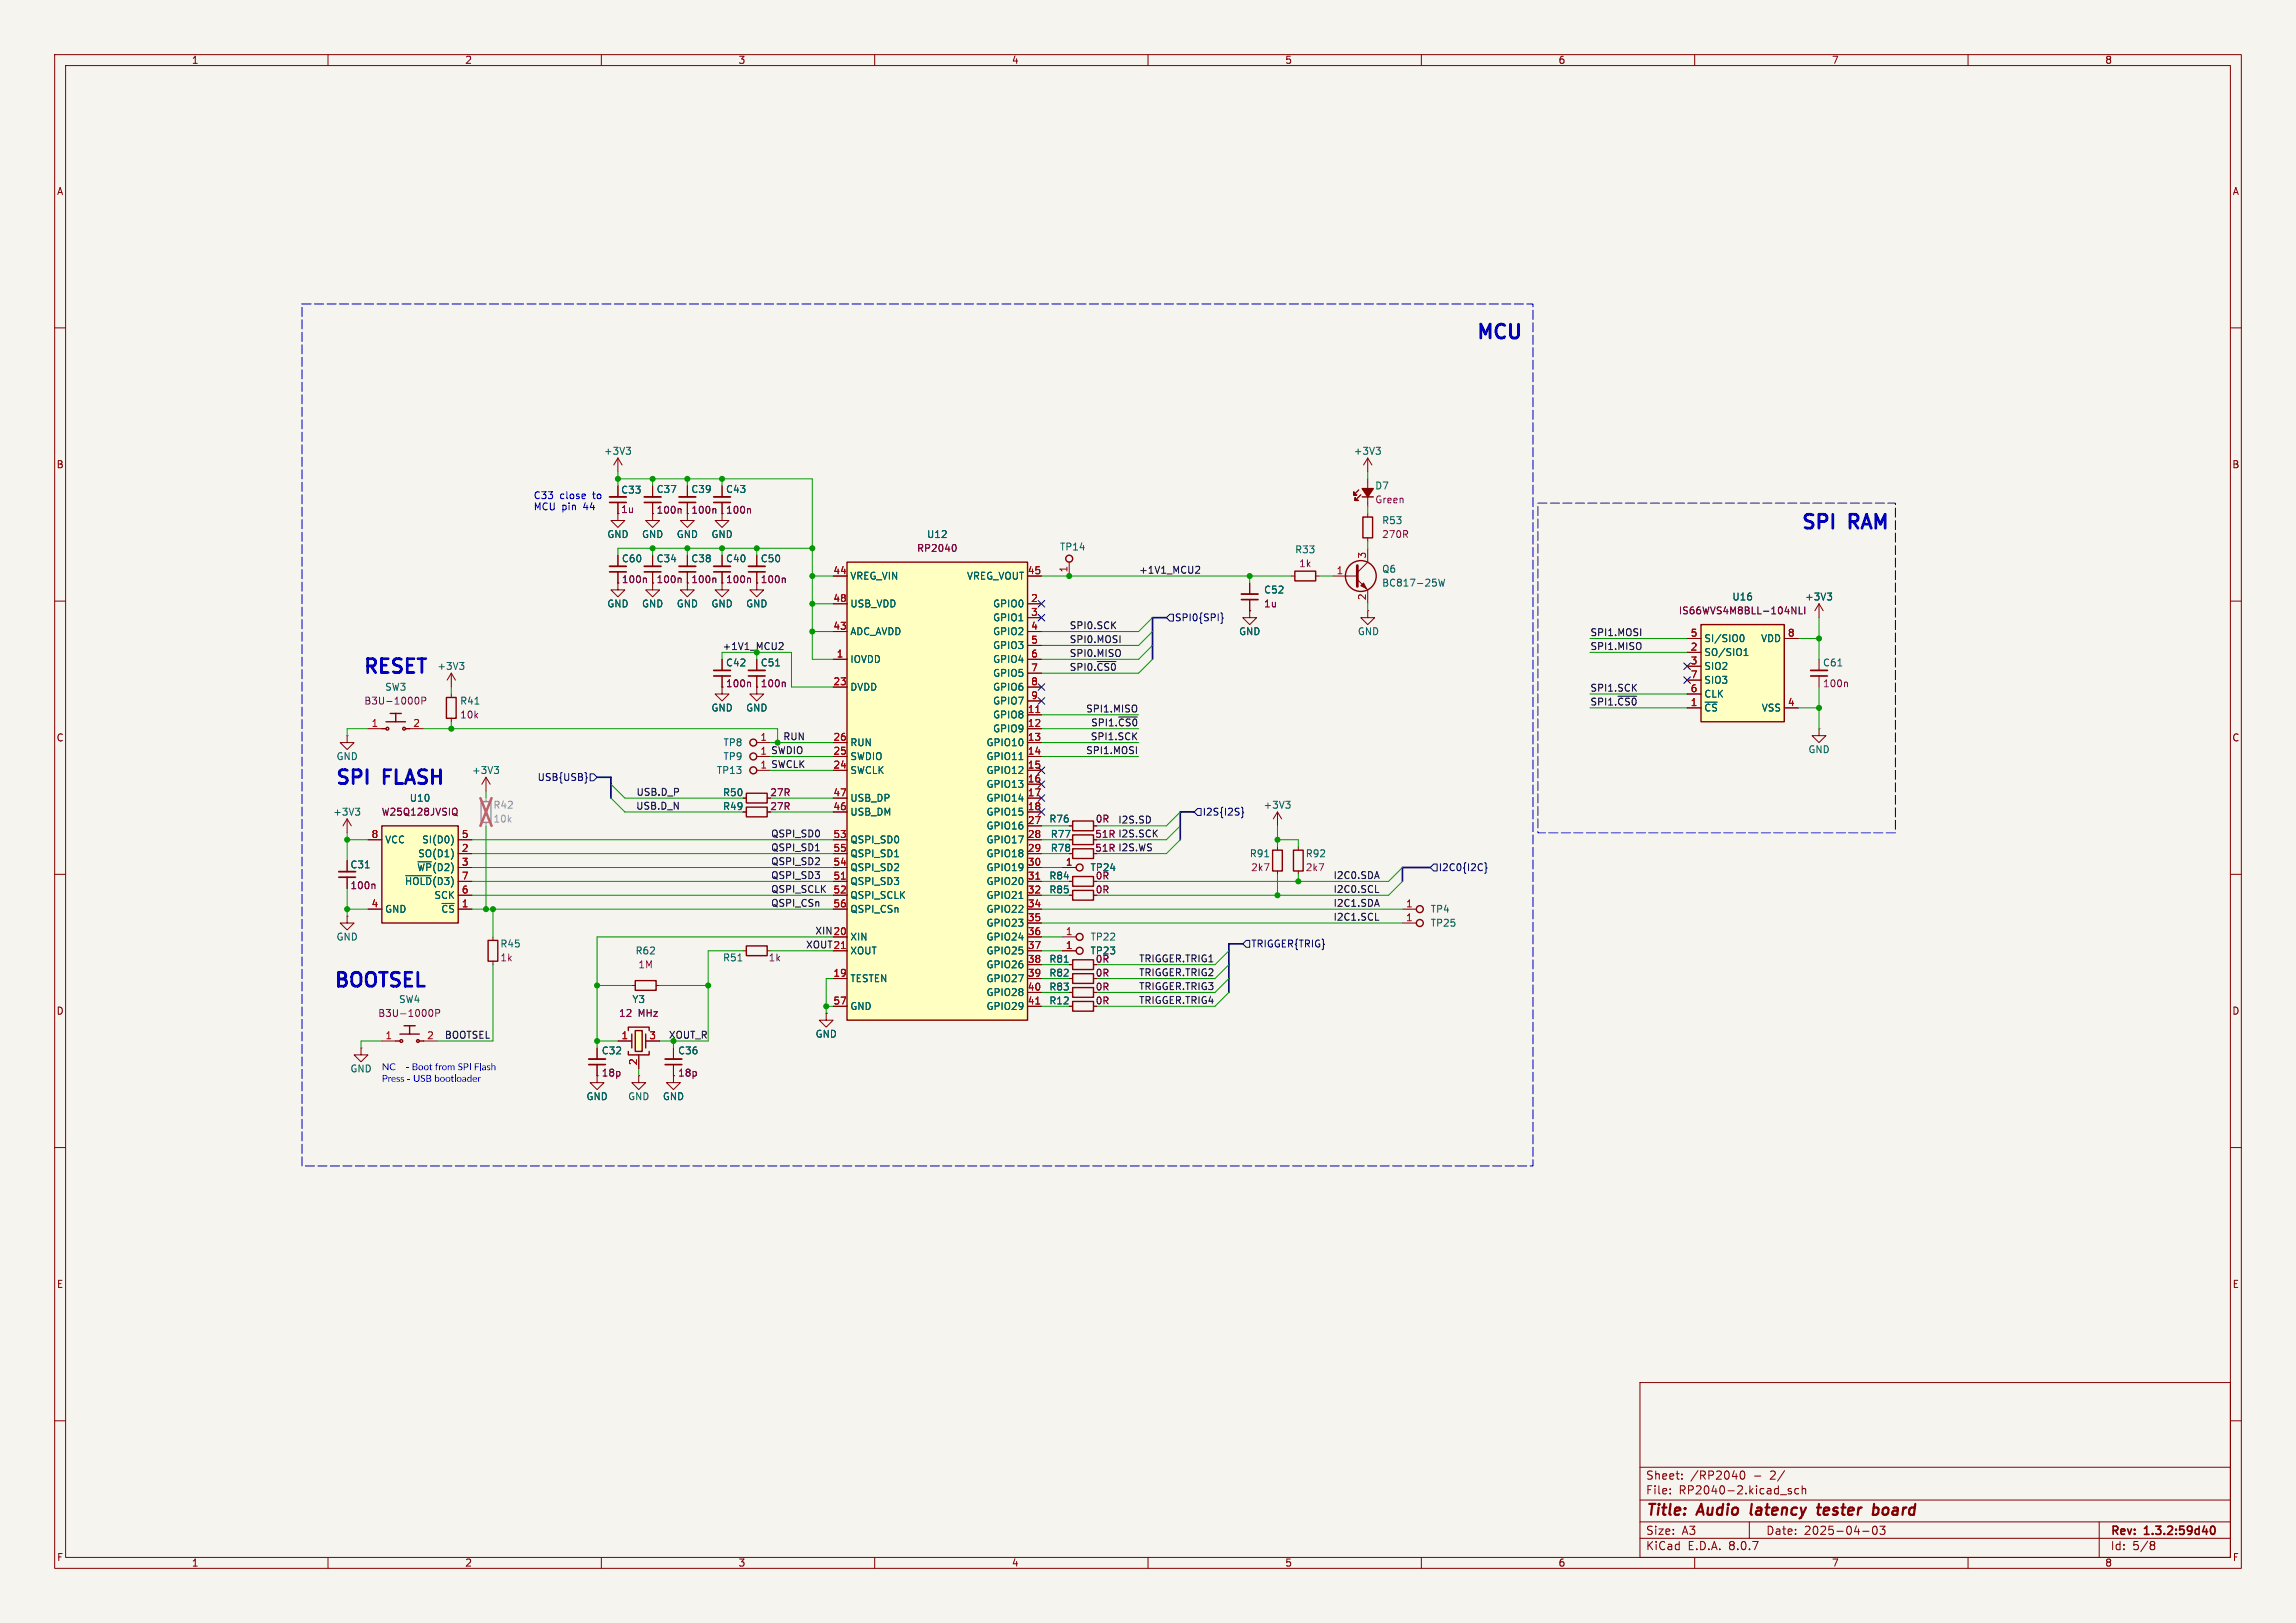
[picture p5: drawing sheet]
<svg xmlns="http://www.w3.org/2000/svg" width="420mm" height="297mm" viewBox="0 0 420 297" stroke-linecap="round" stroke-linejoin="round" font-family="sans-serif">
<defs><g id="words">
<g font-size="3.5" fill="#0000c2">
<text x="269.8" y="62.7">MCU</text>
<text x="329.2" y="97.5">SPI</text>
<text x="338.3" y="97.5">RAM</text>
<text x="66.1" y="124">RESET</text>
<text x="61.1" y="144.3">SPI</text>
<text x="70.2" y="144.3">FLASH</text>
<text x="60.8" y="181.4">BOOTSEL</text>
</g>
<g font-size="2.8" fill="#840000">
<text x="301" y="277.9">Title:</text>
<text x="310.6" y="277.9">Audio</text>
<text x="321.1" y="277.9">latency</text>
<text x="334.2" y="277.9">tester</text>
<text x="345" y="277.9">board</text>
</g>
<g font-size="2.1" fill="#840000">
<text x="301" y="273.7">File:</text>
<text x="301" y="271">Sheet:</text>
<text x="307.1" y="273.7">RP2040-2.kicad_sch</text>
<text x="309.2" y="271">/RP2040</text>
<text x="320.8" y="271">-</text>
<text x="324" y="271">2/</text>
<text x="301" y="281.1">Size:</text>
<text x="307.6" y="281.1">A3</text>
<text x="323" y="281.1">Date:</text>
<text x="330" y="281.1">2025-04-03</text>
<text x="386" y="281.3">Rev:</text>
<text x="392.4" y="281.3">1.3.2:59d40</text>
<text x="301" y="283.9">KiCad</text>
<text x="308.7" y="283.9">E.D.A.</text>
<text x="316.3" y="283.9">8.0.7</text>
<text x="386" y="283.9">Id:</text>
<text x="390.1" y="283.9">5/8</text>
</g>
<g font-size="1.8" fill="#840000">
<text x="35" y="11.9">1</text>
<text x="85" y="11.9">2</text>
<text x="135" y="11.9">3</text>
<text x="185" y="11.9">4</text>
<text x="235" y="11.9">5</text>
<text x="285" y="11.9">6</text>
<text x="335" y="11.9">7</text>
<text x="385" y="11.9">8</text>
<text x="10.3" y="35.9">A</text>
<text x="408.3" y="35.9">A</text>
<text x="10.3" y="85.9">B</text>
<text x="408.2" y="85.9">B</text>
<text x="113.5" y="90.5">C33</text>
<text x="10.3" y="135.9">C</text>
<text x="408.2" y="135.9">C</text>
<text x="140.8" y="145.9">27R</text>
<text x="140.8" y="148.4">27R</text>
<text x="200.2" y="153.5">51R</text>
<text x="200.3" y="150.7">0R</text>
<text x="64" y="159.1">C31</text>
<text x="200.2" y="156.1">51R</text>
<text x="200.3" y="163.7">0R</text>
<text x="200.3" y="176.4">0R</text>
<text x="200.3" y="178.9">0R</text>
<text x="10.3" y="185.9">D</text>
<text x="200.3" y="181.5">0R</text>
<text x="200.3" y="184">0R</text>
<text x="408.2" y="185.9">D</text>
<text x="10.3" y="235.9">E</text>
<text x="408.3" y="235.9">E</text>
<text x="10.3" y="285.9">F</text>
<text x="35" y="286.9">1</text>
<text x="85" y="286.9">2</text>
<text x="135" y="286.9">3</text>
<text x="185" y="286.9">4</text>
<text x="235" y="286.9">5</text>
<text x="285" y="286.9">6</text>
<text x="335" y="286.9">7</text>
<text x="385" y="286.9">8</text>
<text x="408.3" y="285.9">F</text>
</g>
<g font-size="1.8" fill="#006464">
<text x="110.4" y="83.4">+3V3</text>
<text x="247.6" y="83.4">+3V3</text>
<text x="251.5" y="89.8">D7</text>
<text x="120" y="90.4">C37</text>
<text x="126.4" y="90.4">C39</text>
<text x="132.7" y="90.4">C43</text>
<text x="111" y="98.7">GND</text>
<text x="117.3" y="98.7">GND</text>
<text x="123.7" y="98.7">GND</text>
<text x="130" y="98.7">GND</text>
<text x="169.5" y="98.7">U12</text>
<text x="193.8" y="100.9">TP14</text>
<text x="236.8" y="101.4">R33</text>
<text x="252.7" y="96.1">R53</text>
<text x="113.7" y="103.1">C60</text>
<text x="120" y="103.1">C34</text>
<text x="126.4" y="103.1">C38</text>
<text x="132.7" y="103.1">C40</text>
<text x="139.1" y="103.1">C50</text>
<text x="155.4" y="106.3">VREG_VIN</text>
<text x="176.8" y="106.3">VREG_VOUT</text>
<text x="252.7" y="107.5">BC817-25W</text>
<text x="252.7" y="105">Q6</text>
<text x="111" y="111.4">GND</text>
<text x="117.3" y="111.4">GND</text>
<text x="123.7" y="111.4">GND</text>
<text x="130" y="111.4">GND</text>
<text x="136.4" y="111.4">GND</text>
<text x="155.4" y="111.4">USB_VDD</text>
<text x="181.6" y="111.4">GPIO0</text>
<text x="181.6" y="113.9">GPIO1</text>
<text x="231.1" y="108.8">C52</text>
<text x="316.8" y="110.1">U16</text>
<text x="330.1" y="110.1">+3V3</text>
<text x="155.4" y="116.4">ADC_AVDD</text>
<text x="181.6" y="116.4">GPIO2</text>
<text x="181.6" y="119">GPIO3</text>
<text x="226.6" y="116.4">GND</text>
<text x="248.3" y="116.4">GND</text>
<text x="311.7" y="117.7">SI/SIO0</text>
<text x="322.1" y="117.7">VDD</text>
<text x="79.9" y="122.8">+3V3</text>
<text x="132.7" y="122.1">C42</text>
<text x="139.1" y="122.1">C51</text>
<text x="155.4" y="121.5">IOVDD</text>
<text x="181.6" y="121.5">GPIO4</text>
<text x="181.6" y="124.1">GPIO5</text>
<text x="311.7" y="120.2">SO/SIO1</text>
<text x="311.7" y="122.8">SIO2</text>
<text x="311.7" y="125.3">SIO3</text>
<text x="333.4" y="122.1">C61</text>
<text x="70.4" y="126.6">SW3</text>
<text x="84.1" y="129.1">R41</text>
<text x="130" y="130.4">GND</text>
<text x="136.4" y="130.4">GND</text>
<text x="155.4" y="126.6">DVDD</text>
<text x="181.6" y="131.7">GPIO8</text>
<text x="181.6" y="126.6">GPIO6</text>
<text x="181.6" y="129.1">GPIO7</text>
<text x="311.7" y="130.4">~{CS}</text>
<text x="311.7" y="127.9">CLK</text>
<text x="322.2" y="130.4">VSS</text>
<text x="132.2" y="136.7">TP8</text>
<text x="155.4" y="136.8">RUN</text>
<text x="180.4" y="136.8">GPIO10</text>
<text x="181.6" y="134.2">GPIO9</text>
<text x="61.5" y="139.3">GND</text>
<text x="86.3" y="141.8">+3V3</text>
<text x="131" y="141.8">TP13</text>
<text x="132.2" y="139.3">TP9</text>
<text x="155.4" y="141.8">SWCLK</text>
<text x="155.4" y="139.3">SWDIO</text>
<text x="180.4" y="139.3">GPIO11</text>
<text x="180.4" y="141.8">GPIO12</text>
<text x="330.7" y="138">GND</text>
<text x="60.9" y="149.4">+3V3</text>
<text x="74.9" y="146.9">U10</text>
<text x="132.2" y="145.9">R50</text>
<text x="132.2" y="148.4">R49</text>
<text x="155.4" y="149.5">USB_DM</text>
<text x="155.4" y="146.9">USB_DP</text>
<text x="180.4" y="144.4">GPIO13</text>
<text x="180.4" y="146.9">GPIO14</text>
<text x="180.4" y="149.5">GPIO15</text>
<text x="231" y="148.2">+3V3</text>
<text x="70.4" y="154.5">VCC</text>
<text x="77.1" y="154.5">SI(D0)</text>
<text x="155.4" y="154.5">QSPI_SD0</text>
<text x="180.4" y="152">GPIO16</text>
<text x="180.4" y="154.5">GPIO17</text>
<text x="191.9" y="150.7">R76</text>
<text x="192.1" y="153.5">R77</text>
<text x="76.2" y="159.6">~{WP}(D2)</text>
<text x="76.4" y="157.1">SO(D1)</text>
<text x="155.4" y="159.6">QSPI_SD2</text>
<text x="155.4" y="157.1">QSPI_SD1</text>
<text x="180.4" y="157.1">GPIO18</text>
<text x="180.4" y="159.6">GPIO19</text>
<text x="191.9" y="161.1">R84</text>
<text x="192.1" y="156.1">R78</text>
<text x="199.4" y="159.6">TP24</text>
<text x="200.3" y="161.1">0R</text>
<text x="228.5" y="157.1">R91</text>
<text x="238.8" y="157.1">R92</text>
<text x="70.4" y="167.2">GND</text>
<text x="74" y="162.2">~{HOLD}(D3)</text>
<text x="79.4" y="164.7">SCK</text>
<text x="80.6" y="167.2">~{CS}</text>
<text x="155.4" y="162.2">QSPI_SD3</text>
<text x="155.4" y="164.7">QSPI_SCLK</text>
<text x="155.4" y="167.2">QSPI_CSn</text>
<text x="180.4" y="162.2">GPIO20</text>
<text x="180.4" y="164.7">GPIO21</text>
<text x="180.4" y="167.2">GPIO22</text>
<text x="191.9" y="163.7">R85</text>
<text x="261.6" y="167.2">TP4</text>
<text x="61.5" y="172.3">GND</text>
<text x="91.4" y="173.6">R45</text>
<text x="155.4" y="172.3">XIN</text>
<text x="180.4" y="169.8">GPIO23</text>
<text x="180.4" y="172.3">GPIO24</text>
<text x="199.4" y="172.3">TP22</text>
<text x="261.6" y="169.8">TP25</text>
<text x="116.2" y="174.8">R62</text>
<text x="132.2" y="176.1">R51</text>
<text x="155.4" y="179.9">TESTEN</text>
<text x="155.4" y="174.9">XOUT</text>
<text x="180.4" y="174.9">GPIO25</text>
<text x="180.4" y="177.4">GPIO26</text>
<text x="180.4" y="179.9">GPIO27</text>
<text x="191.9" y="176.4">R81</text>
<text x="191.9" y="178.9">R82</text>
<text x="199.4" y="174.8">TP23</text>
<text x="72.9" y="183.7">SW4</text>
<text x="115.6" y="183.7">Y3</text>
<text x="155.4" y="185">GND</text>
<text x="180.4" y="182.5">GPIO28</text>
<text x="180.4" y="185">GPIO29</text>
<text x="191.9" y="181.5">R83</text>
<text x="191.9" y="184">R12</text>
<text x="149.1" y="190.1">GND</text>
<text x="64" y="196.4">GND</text>
<text x="110" y="193.1">C32</text>
<text x="124" y="193.1">C36</text>
<text x="107.2" y="201.5">GND</text>
<text x="114.8" y="201.5">GND</text>
<text x="121.2" y="201.5">GND</text>
</g>
<g font-size="1.8" fill="#0000c2">
<text x="97.5" y="91.5">C33</text>
<text x="97.5" y="93.6">MCU pin</text>
<text x="102.4" y="91.5">close</text>
<text x="106.8" y="93.6">44</text>
<text x="108.6" y="91.5">to</text>
<text x="69.8" y="196.2">NC</text>
<text x="74.2" y="196.2">- Boot from SPIFlash</text>
<text x="69.8" y="198.4">Press- USBbootloader</text>
</g>
<g font-size="1.8" fill="#840084">
<text x="113.5" y="94.1">1u</text>
<text x="120" y="94.2">100n</text>
<text x="126.4" y="94.2">100n</text>
<text x="132.7" y="94.2">100n</text>
<text x="251.5" y="92.3">Green</text>
<text x="167.7" y="101.2">RP2040</text>
<text x="252.7" y="98.7">270R</text>
<text x="113.7" y="106.9">100n</text>
<text x="120" y="106.9">100n</text>
<text x="126.4" y="106.9">100n</text>
<text x="132.7" y="106.9">100n</text>
<text x="139.1" y="106.9">100n</text>
<text x="237.5" y="104">1k</text>
<text x="231.1" y="111.3">1u</text>
<text x="307" y="112.6">IS66WVS4M8BLL-104NLI</text>
<text x="132.7" y="126">100n</text>
<text x="139.1" y="126">100n</text>
<text x="333.4" y="126">100n</text>
<text x="66.5" y="129.1">B3U-1000P</text>
<text x="84.1" y="131.7">10k</text>
<text x="69.7" y="149.4">W25Q128JVSIQ</text>
<text x="228.8" y="159.6">2k7</text>
<text x="238.8" y="159.6">2k7</text>
<text x="64" y="162.9">100n</text>
<text x="91.4" y="176.1">1k</text>
<text x="116.7" y="177.4">1M</text>
<text x="140.5" y="176.1">1k</text>
<text x="69.1" y="186.3">B3U-1000P</text>
<text x="113.1" y="186.3">12</text>
<text x="116.7" y="186.3">MHz</text>
<text x="110" y="197.2">18p</text>
<text x="124" y="197.2">18p</text>
</g>
<g font-size="1.8" fill="#a90000">
<text x="152.4" y="105.2">44</text>
<text x="187.9" y="105.2">45</text>
<text x="195.3" y="104.8" transform="rotate(-90 195.3 104.8)">1</text>
<text x="244.4" y="105.2">1</text>
<text x="249.9" y="102.3" transform="rotate(-90 249.9 102.3)">3</text>
<text x="152.4" y="110.2">48</text>
<text x="188.5" y="110.2">2</text>
<text x="188.5" y="112.8">3</text>
<text x="249.9" y="109.9" transform="rotate(-90 249.9 109.9)">2</text>
<text x="152.4" y="115.3">43</text>
<text x="188.5" y="115.3">4</text>
<text x="188.5" y="117.9">5</text>
<text x="309.2" y="119.1">2</text>
<text x="309.2" y="116.6">5</text>
<text x="327" y="116.6">8</text>
<text x="152.4" y="125.5">23</text>
<text x="153" y="120.4">1</text>
<text x="188.5" y="120.4">6</text>
<text x="188.5" y="122.9">7</text>
<text x="188.5" y="125.5">8</text>
<text x="309.2" y="121.7">3</text>
<text x="309.2" y="124.2">7</text>
<text x="187.9" y="130.6">11</text>
<text x="188.5" y="128">9</text>
<text x="309.2" y="129.3">1</text>
<text x="309.2" y="126.7">6</text>
<text x="327" y="129.3">4</text>
<text x="67.9" y="133.1">1</text>
<text x="75.5" y="133.1">2</text>
<text x="139" y="135.6">1</text>
<text x="152.4" y="135.6">26</text>
<text x="187.9" y="133.1">12</text>
<text x="187.9" y="135.6">13</text>
<text x="152.4" y="140.7">24</text>
<text x="152.4" y="138.2">25</text>
<text x="187.9" y="138.2">14</text>
<text x="187.9" y="140.7">15</text>
<text x="187.9" y="143.3">16</text>
<text x="152.4" y="148.3">46</text>
<text x="152.4" y="145.8">47</text>
<text x="187.9" y="145.8">17</text>
<text x="187.9" y="148.3">18</text>
<text x="67.9" y="153.4">8</text>
<text x="84.4" y="156">2</text>
<text x="84.4" y="153.4">5</text>
<text x="152.4" y="153.4">53</text>
<text x="152.4" y="156">55</text>
<text x="187.9" y="150.9">27</text>
<text x="187.9" y="153.4">28</text>
<text x="187.9" y="156">29</text>
<text x="84.4" y="158.5">3</text>
<text x="84.4" y="161">7</text>
<text x="152.4" y="161">51</text>
<text x="152.4" y="158.5">54</text>
<text x="187.9" y="158.5">30</text>
<text x="187.9" y="161">31</text>
<text x="194.9" y="158.5">1</text>
<text x="67.9" y="166.1">4</text>
<text x="84.4" y="166.1">1</text>
<text x="84.4" y="163.6">6</text>
<text x="152.4" y="163.6">52</text>
<text x="152.4" y="166.1">56</text>
<text x="187.9" y="163.6">32</text>
<text x="187.9" y="166.1">34</text>
<text x="257.1" y="166.1">1</text>
<text x="152.4" y="171.2">20</text>
<text x="152.4" y="173.7">21</text>
<text x="187.9" y="168.7">35</text>
<text x="187.9" y="171.2">36</text>
<text x="187.9" y="173.7">37</text>
<text x="194.9" y="173.7">1</text>
<text x="194.9" y="171.2">1</text>
<text x="257.1" y="168.7">1</text>
<text x="152.4" y="178.8">19</text>
<text x="187.9" y="176.3">38</text>
<text x="187.9" y="178.8">39</text>
<text x="152.4" y="183.9">57</text>
<text x="187.9" y="181.4">40</text>
<text x="187.9" y="183.9">41</text>
<text x="70.4" y="190.2">1</text>
<text x="78" y="190.2">2</text>
<text x="113.6" y="190.2">1</text>
<text x="118.7" y="190.2">3</text>
<text x="116.6" y="195" transform="rotate(-90 116.6 195)">2</text>
</g>
<g font-size="1.8" fill="#0f0f0f">
<text x="208.3" y="105.1">+1V1_MCU2</text>
<text x="195.6" y="115.2">SPI0.SCK</text>
<text x="195.6" y="117.8">SPI0.MOSI</text>
<text x="290.8" y="116.5">SPI1.MOSI</text>
<text x="290.8" y="119">SPI1.MISO</text>
<text x="195.6" y="120.3">SPI0.MISO</text>
<text x="195.6" y="122.8">SPI0.~{CS0}</text>
<text x="198.6" y="130.5">SPI1.MISO</text>
<text x="290.8" y="126.7">SPI1.SCK</text>
<text x="290.8" y="129.2">SPI1.~{CS0}</text>
<text x="143.2" y="135.5">RUN</text>
<text x="199.4" y="135.5">SPI1.SCK</text>
<text x="199.5" y="133">SPI1.~{CS0}</text>
<text x="139" y="138.2">1 SWDIO</text>
<text x="139" y="140.7">1 SWCLK</text>
<text x="198.6" y="138.1">SPI1.MOSI</text>
<text x="116.3" y="148.2">USB.D_N</text>
<text x="116.3" y="145.7">USB.D_P</text>
<text x="141" y="153.3">QSPI_SD0</text>
<text x="141" y="155.9">QSPI_SD1</text>
<text x="200.2" y="153.5">51R I2S.SCK</text>
<text x="204.5" y="150.8">I2S.SD</text>
<text x="141" y="160.9">QSPI_SD3</text>
<text x="141" y="158.4">QSPI_SD2</text>
<text x="200.2" y="156.1">51R I2S.WS</text>
<text x="243.8" y="160.9">I2C0.SDA</text>
<text x="141" y="163.5">QSPI_SCLK</text>
<text x="141" y="166">QSPI_CSn</text>
<text x="243.8" y="163.5">I2C0.SCL</text>
<text x="243.8" y="166">I2C1.SDA</text>
<text x="147.4" y="173.6">XOUT21</text>
<text x="149.1" y="171.1">XIN 20</text>
<text x="243.8" y="168.6">I2C1.SCL</text>
<text x="208.3" y="178.7">TRIGGER.TRIG2</text>
<text x="208.3" y="176.2">TRIGGER.TRIG1</text>
<text x="208.3" y="181.3">TRIGGER.TRIG3</text>
<text x="208.3" y="183.8">TRIGGER.TRIG4</text>
<text x="81.3" y="190.2">BOOTSEL</text>
</g>
<g font-size="1.8" fill="#000084">
<text x="214.8" y="113.9">SPI0{SPI}</text>
<text x="98.2" y="143.1">USB{USB}</text>
<text x="219.9" y="149.5">I2S{I2S}</text>
<text x="263.1" y="159.6">I2C0{I2C}</text>
<text x="228.8" y="173.6">TRIGGER{TRIG}</text>
</g>
<g font-size="1.8" fill="#009600">
<text x="132.1" y="119">+1V1_MCU2</text>
<text x="122.3" y="190.2">XOUT_R</text>
</g>
<text font-size="1.8" fill="#939391" x="90.2" y="148.2">R42</text>
<text font-size="1.8" fill="#9c9b98" x="90.2" y="150.7">10k</text>
</g></defs>
<path d="M0 0h420v297h-420z" fill="#f5f4ef" stroke="#f5f4ef" stroke-width=".18"/>
<g fill="none" stroke="#840000" stroke-width=".18">
<path d="M10 10h400v277h-400zM12 12h396v273h-396zM60 10v2M110 10v2M160 10v2M210 10v2M260 10v2M310 10v2M360 10v2M10 60h2M408 60h2M113 94v1.3h1.3l-1.3 1.2-1.2-1.2h1.2"/>
<path d="M113 94h.1M113 83.8v2.6M113 91.9v2.1M113 83.8l-.7 1.3M113 83.8l.8 1.3M119.4 94v1.3h1.2l-1.2 1.2-1.3-1.2h1.3M119.4 94h.1M119.4 88.9v2M119.4 91.9v2.1M10 110h2M113 106.7v1.3h1.3l-1.3 1.2-1.2-1.2h1.2M113 106.7h.1"/>
<path d="M113 101.6v2M113 104.6v2.1M119.4 106.7v1.3h1.2l-1.2 1.2-1.3-1.2h1.3M119.4 106.7h.1M119.4 101.6v2M119.4 104.6v2.1M332.7 110.5v2.5M332.7 110.5l-.7 1.3M332.7 110.5l.8 1.3M408 110h2M63.5 134.6v1.3h1.3l-1.3 1.3-1.3-1.3h1.3M63.5 134.6h.1"/>
<path d="M82.5 127v.6M82.5 131.4v.7M332.7 133.4v1.2h1.3l-1.3 1.3-1.2-1.3h1.2M332.7 133.4h.1M332.7 120.7v2M332.7 123.7v2M10 160h2M63.5 149.9v2.5M63.5 149.9l-.8 1.2M63.5 149.9l.8 1.2M88.9 142.2v2.6M88.9 142.2l-.8 1.3"/>
<path d="M88.9 142.2l.8 1.3M195.6 153.7h.6M233.7 148.6v2.5M233.7 148.6l-.8 1.3M233.7 148.6l.7 1.3M408 160h2M194.3 174h2.5M195.6 176.5h.6M195.6 179.1h.6M66 191.8v1.2h1.3l-1.3 1.3-1.2-1.3h1.2M66 191.8h.1M69.8 190.5h2.6"/>
<path d="M77.5 190.5h2.5M109.2 196.9v1.2h1.3l-1.3 1.3-1.3-1.3h1.3M109.2 196.9h.1M109.2 191.8v2M109.2 194.8v2.1M115.6 180.3h.6M116.8 196.9v1.2h1.3l-1.3 1.3-1.2-1.3h1.2M116.8 196.9h.1M120 180.3h.6M195.6 181.6h.6M10 210h2M408 210h2"/>
<path d="M300 253h108v32h-108zM10 260h2M300 278.5h108M300 274.5h108M300 268.5h108M305.5 273.2v.2M305.5 272.5v.1M307.7 270.5v.2M307.7 269.8v.1M318.4 269.3l.3-.1a.8 .8 0 0 1 .5 .7 .8 .8 0 0 1-.5 .8l-.3-.2-.1-.4zM320 278.5v3M327.7 272.5l-.4-.1-.2 .2 .1 .2 .5 .2v.3h-.6"/>
<path d="M329 272.5l-.4-.1-.3 .3v.4l.1 .2h.6M329.7 272.5l.2-.1 .3 .1 .1 .9M329.7 271.9v1.5M342.7 279.4l.2-.1a.8 .8 0 0 1 .5 .7 .8 .8 0 0 1-.5 .8l-.2-.2-.2-.4zM343.9 279.3h.9l-.5 .6 .4 .1v.6l-.2 .2h-.4l-.2-.2M384 278.5v6.5M408 260h2M60 285v2M110 285v2M160 285v2M210 285v2M260 285v2"/>
<path d="M300 281.5h108M310 285v2M340.7 280.2h1.2M360 285v2M393.6 282.1l.4 .1 .2 .2-.3 .3M393.6 282.7h.3M393.9 282.7l.2 .2 .1 .4-.2 .2-.4 .1"/>
</g>
<path d="M111.5 91.9h3.1M117.9 91.9h3M111.5 104.6h3.1M117.9 104.6h3M331.2 123.7h3.1M107.7 194.8h3M404.5 279.4l.2-.1a.8 .8 0 0 1 .5 .7 .8 .8 0 0 1-.5 .8l-.2-.2-.2-.4z" fill="none" stroke="#840000" stroke-width=".3"/>
<path d="M320.4 275.2l-.1 1.9M332.4 275.9h.7M332.7 275.2l-.2 1.7 .1 .2 .4 .1M342.9 275.9h.4l.3 .2v.7a.66 .66 0 0 1-.8 .4" fill="none" stroke="#840000" stroke-width=".4"/>
<g fill="none" stroke="#840000" stroke-width=".25">
<path d="M81.7 127.6h1.7v3.8h-1.7zM196.2 152.8h3.8v1.8h-3.8zM116.2 179.5h3.8v1.7h-3.8zM196.2 175.6h3.8v1.8h-3.8zM196.2 178.2h3.8v1.8h-3.8zM72.4 190.5h.8M73.2 189.2h3.5M73.9 187.7h2M74.9 187.7v1.5M76.7 190.5h.8M196.2 180.7h3.8v1.8h-3.8z"/>
<circle cx="197.5" cy="174" r=".63"/>
<circle cx="73.4" cy="190.5" r=".25"/>
<circle cx="76.5" cy="190.5" r=".25"/>
</g>
<path d="M124.4 93.1l.2 .2v.6M118.1 105.8l.1 .2v.6M124.4 105.8l.2 .2v.6M337.8 124.8l.1 .2v.7M78.7 184.7a.68 .68 0 0 1 .5 .7 .68 .68 0 0 1-.5 .6M79.7 185.4l.6-.1 .1-.1v-.3l-.7-.2v1.3" fill="none" stroke="#840084" stroke-width=".18"/>
<g fill="none" stroke="#006464" stroke-width=".18">
<path d="M114.5 81.9h.8l-.4 .4M115.1 82.3l.2 .3v.3l-.2 .2M334.3 108.5h.7l-.4 .5M334.8 109l.2 .3v.3l-.2 .2M86.9 128.8h.7M336.2 121.9h.7M65 147.9h.8l-.4 .5M65.6 148.4l.2 .2v.3l-.2 .3M90.4 140.3h.8l-.4 .5M91 140.8l.2 .2v.3l-.2 .2M235.2 146.6h.8l-.4 .5M235.7 147.1l.3 .3v.3l-.3 .2"/>
<path d="M194.7 176.1h.7"/>
</g>
<path d="M111.5 90.9h3.1M117.9 90.9h3M111.5 103.6h3.1M117.9 103.6h3M331.2 122.7h3.1M107.7 193.8h3" fill="none" stroke="#840000" stroke-width=".33"/>
<path d="M311.1 114.3h15.3v17.8h-15.3z" fill="#ffffc2"/>
<g fill="none" stroke="#840000" stroke-width=".25">
<path d="M249.3 94.6h1.8v3.8h-1.8zM236.9 104.5h3.8v1.8h-3.8zM311.1 114.3h15.3v17.8h-15.3zM196.2 183.3h3.8v1.7h-3.8z"/>
<circle cx="195.6" cy="102.2" r=".63"/>
<circle cx="248.9" cy="105.4" r="2.82"/>
</g>
<g fill="none" stroke="#840000" stroke-width=".18">
<path d="M250.2 94v.6M250.2 98.4v.7M195.6 102.9v2.5M236.2 105.4h.7M240.7 105.4h.6M243.8 105.4h4.5M248.3 106l1.9 2v2.5M250.2 111.8v1.2h-1.3l1.3 1.3 1.3-1.3h-1.3M250.2 111.8h.1M250.2 100.3v2.6l-1.9 1.9M308.6 119.4h2.5M308.6 116.8h2.5"/>
<path d="M326.4 116.8h2.5M308.6 129.5h2.5M308.6 121.9h2.5M308.6 127h2.5M308.6 124.5h2.5M326.4 129.5h2.5M195.6 184.2h.6"/>
</g>
<path d="M263.2 106l.3 1.3 .2-.9 .3 .9 .3-1.3M318.4 116.4l.2-.3a.68 .68 0 0 1 .4 .7 .68 .68 0 0 1-.4 .6l-.2-.2M319 120h.7M319 119.1l.4-.4v1.3" fill="none" stroke="#006464" stroke-width=".18"/>
<path d="M327.8 111.1l.7 1.2v-1.2M329.1 111.1v1.2h.6M330.1 111.1v1.2" fill="none" stroke="#840084" stroke-width=".18"/>
<path d="M248.3 103.5v3.8" fill="none" stroke="#840000" stroke-width=".51"/>
<path d="M248.9 107.2l.5-.5 .5 1z" fill="#840000" stroke="#840000" stroke-width=".18"/>
<path d="M115.6 189.2v2.6M118.1 189.2v2.6" fill="none" stroke="#ffffc2" stroke-width=".18"/>
<path d="M116.2 188.6h1.3v3.8h-1.3z" fill="#ffffc2"/>
<path d="M114.9 192.4v.6h3.8v-.6M114.9 188.6v-.6h3.8v.6M115.6 189.2v2.6M116.2 188.6h1.3v3.8h-1.3zM118.1 189.2v2.6" fill="none" stroke="#840000" stroke-width=".25"/>
<g fill="none" stroke="#840000" stroke-width=".18">
<path d="M132.1 106.7v1.3h1.2l-1.2 1.2-1.3-1.2h1.3M132.1 106.7h.1M228.6 111.8v1.2h1.3l-1.3 1.3-1.3-1.3h1.3M228.6 111.8h.1M228.6 106.7v2M228.6 109.7v2.1M113 190.5h2.6M116.8 193v2.6M118.1 190.5h2.5M123.2 196.9v1.2h1.3l-1.3 1.3-1.3-1.3h1.3M123.2 196.9h.1M123.2 191.8v2"/>
<path d="M123.2 194.8v2.1"/>
</g>
<path d="M227.1 109.7h3M121.7 194.8h3" fill="none" stroke="#840000" stroke-width=".3"/>
<path d="M227.1 108.7h3M121.7 193.8h3" fill="none" stroke="#840000" stroke-width=".33"/>
<path d="M154.9 102.9h33.1v83.8h-33.1z" fill="#ffffc2"/>
<g fill="none" stroke="#840000" stroke-width=".25">
<path d="M248.5 89.7l-.9 .9v-.6v.6h.6h-.6M248.9 90.6l-1 1v-.5v.5h.5h-.5M249.2 90.9h2M154.9 102.9h33.1v83.8h-33.1zM69.8 133.4h.8M70.6 132.1h3.6M71.4 130.6h2M72.4 130.6v1.5M74.2 133.4h.7M136.5 145.2h3.8v1.7h-3.8zM136.5 147.7h3.8v1.8h-3.8zM196.2 150.2h3.8v1.8h-3.8z"/>
<path d="M196.2 155.3h3.8v1.8h-3.8zM232.8 155.6h1.8v3.8h-1.8zM89.3 172.1h1.8v3.8h-1.8zM136.5 173.1h3.8v1.8h-3.8zM196.2 160.4h3.8v1.8h-3.8zM196.2 162.9h3.8v1.8h-3.8z"/>
<circle cx="70.9" cy="133.3" r=".25"/>
<circle cx="73.9" cy="133.3" r=".25"/>
<circle cx="137.8" cy="138.4" r=".63"/>
<circle cx="137.8" cy="141" r=".63"/>
<circle cx="197.5" cy="158.7" r=".63"/>
<circle cx="197.5" cy="171.4" r=".63"/>
<circle cx="259.7" cy="168.9" r=".63"/>
<circle cx="259.7" cy="166.4" r=".63"/>
</g>
<g fill="none" stroke="#840000" stroke-width=".18">
<path d="M125.7 94v1.3h1.3l-1.3 1.2-1.2-1.2h1.2M125.7 94h.1M125.7 88.9v2M125.7 91.9v2.1M132.1 94v1.3h1.2l-1.2 1.2-1.3-1.2h1.3M132.1 94h.1M132.1 88.9v2M132.1 91.9v2.1M250.2 83.8v2.6M250.2 87.6v1.9M250.2 90.8v1.9M250.2 83.8l-.8 1.3"/>
<path d="M250.2 83.8l.8 1.3M125.7 106.7v1.3h1.3l-1.3 1.2-1.2-1.2h1.2M125.7 106.7h.1M125.7 101.6v2M125.7 104.6v2.1M132.1 101.6v2M132.1 104.6v2.1M138.4 106.7v1.3h1.3l-1.3 1.2-1.2-1.2h1.2M138.4 106.7h.1M138.4 101.6v2M138.4 104.6v2.1M152.4 110.5h2.5"/>
<path d="M152.4 115.6h2.5M152.4 105.4h2.5M188 110.5h2.5M188 113h2.5M188 115.6h2.5M188 105.4h2.5M188 118.1h2.5M67.3 133.4h2.5M74.9 133.4h2.6M82.5 123.2v2.5M82.5 123.2l-.7 1.3M82.5 123.2l.8 1.3"/>
<path d="M132.1 125.7v1.3h1.2l-1.2 1.3-1.3-1.3h1.3M132.1 125.7h.1M138.4 125.7v1.3h1.3l-1.3 1.3-1.2-1.3h1.2M138.4 125.7h.1M138.4 138.4h2.6M152.4 120.7h2.5M152.4 135.9h2.5M152.4 138.4h2.5M152.4 125.7h2.5M188 120.7h2.5M188 130.8h2.5M188 133.4h2.5"/>
<path d="M188 135.9h2.5M188 138.4h2.5M188 125.7h2.5M188 123.2h2.5M188 128.3h2.5M135.9 146.1h.6M135.9 148.6h.6M138.4 141h2.6M152.4 141h2.5M152.4 146.1h2.5M152.4 148.6h2.5M152.4 153.7h2.5"/>
<path d="M152.4 156.2h2.5M152.4 158.8h2.5M188 141h2.5M188 143.5h2.5M188 146.1h2.5M188 148.6h2.5M188 151.1h2.5M188 153.7h2.5M188 156.2h2.5M188 158.8h2.5M194.3 158.8h2.5M195.6 151.1h.6"/>
<path d="M195.6 156.2h.6M233.7 154.9v.7M233.7 159.4v.6M90.2 171.5v.6M90.2 175.9v.6M135.9 174h.6M140.3 174h.7M152.4 179.1h2.5M152.4 171.5h2.5M152.4 174h2.5M152.4 161.3h2.5M152.4 163.8h2.5"/>
<path d="M152.4 166.4h2.5M188 179.1h2.5M188 171.5h2.5M188 174h2.5M188 161.3h2.5M188 163.8h2.5M188 166.4h2.5M188 168.9h2.5M188 176.5h2.5M194.3 171.5h2.5M195.6 161.3h.6M195.6 163.8h.6"/>
<path d="M256.5 166.4h2.6M256.5 168.9h2.6M151.1 185.4v1.3h1.3l-1.3 1.3-1.2-1.3h1.2M151.1 185.4h.1M152.4 184.2h2.5M188 181.6h2.5M188 184.2h2.5"/>
</g>
<path d="M189.5 130.4h.7M153.9 173.6h.7M153.9 160.9h.7M189.5 160.9h.7M189.5 183.7h.7" fill="none" stroke="#a90000" stroke-width=".18"/>
<path d="M251.7 81.9h.8l-.4 .4M252.2 82.3l.3 .3v.3l-.3 .2M84.1 121.2h.7l-.4 .5M84.6 121.7l.2 .3v.3l-.2 .2M186.4 139h.7M163.7 156.8h.7M231.3 156.8h.8M135 175.8h.7M186.4 164.4h.7" fill="none" stroke="#006464" stroke-width=".18"/>
<path d="M130.8 93.1l.1 .2v.6M137.1 93.1l.2 .2v.6M174.6 99.6a.79 .79 0 0 1 0 1.3M130.8 105.8l.1 .2v.6M137.1 105.8l.2 .2v.6M143.5 105.8l.1 .2v.6M76.2 127.6a.68 .68 0 0 1 .4 .6 .68 .68 0 0 1-.4 .6M77.2 128.2h.6l.1-.2-.1-.3-.6-.1v1.2" fill="none" stroke="#840084" stroke-width=".18"/>
<path d="M249.2 89.4h2l-1 1.5z" fill="#840000" stroke="#840000" stroke-width=".25"/>
<path d="M124.2 91.9h3.1M130.6 91.9h3M124.2 104.6h3.1M130.6 104.6h3M136.9 104.6h3.1" fill="none" stroke="#840000" stroke-width=".3"/>
<path d="M124.2 90.9h3.1M130.6 90.9h3M124.2 103.6h3.1M130.6 103.6h3M136.9 103.6h3.1" fill="none" stroke="#840000" stroke-width=".33"/>
<path d="M69.8 151.1h14v17.8h-14z" fill="#ffffc2"/>
<g fill="none" stroke="#840000" stroke-width=".25">
<path d="M69.8 151.1h14v17.8h-14zM236.6 155.6h1.8v3.8h-1.8z"/>
<circle cx="137.8" cy="135.9" r=".63"/>
</g>
<g fill="none" stroke="#840000" stroke-width=".18">
<path d="M113 94h.1M113 91.9v2.1M119.4 94h.1M119.4 88.9v2M119.4 91.9v2.1M125.7 94h.1M125.7 88.9v2M125.7 91.9v2.1M132.1 94h.1M132.1 88.9v2M132.1 91.9v2.1M113 106.7h.1"/>
<path d="M113 101.6v2M113 104.6v2.1M119.4 106.7h.1M119.4 101.6v2M119.4 104.6v2.1M125.7 106.7h.1M125.7 101.6v2M125.7 104.6v2.1M132.1 106.7h.1M132.1 101.6v2M132.1 104.6v2.1M138.4 106.7h.1"/>
<path d="M138.4 101.6v2M138.4 104.6v2.1M152.4 110.5h2.5M152.4 115.6h2.5M152.4 105.4h2.5M188 110.5h2.5M188 113h2.5M188 115.6h2.5M188 105.4h2.5M188 118.1h2.5M228.6 111.8h.1M228.6 106.7v2"/>
<path d="M228.6 109.7v2.1M308.6 119.4h2.5M308.6 116.8h2.5M326.4 116.8h2.5M132.1 125.7h.1M132.1 120.7v2M132.1 123.7v2M138.4 125.7h.1M138.4 135.9h2.6M138.4 120.7v2M138.4 123.7v2M152.4 135.9h2.5"/>
<path d="M152.4 120.7h2.5M152.4 138.4h2.5M152.4 125.7h2.5M188 135.9h2.5M188 120.7h2.5M188 130.8h2.5M188 133.4h2.5M188 138.4h2.5M188 125.7h2.5M188 123.2h2.5M188 128.3h2.5M308.6 129.5h2.5"/>
<path d="M308.6 121.9h2.5M308.6 127h2.5M308.6 124.5h2.5M326.4 129.5h2.5M67.3 153.7h2.5M83.8 156.2h2.6M83.8 158.8h2.6M83.8 153.7h2.6M135.9 146.1h.6M135.9 148.6h.6M152.4 156.2h2.5M152.4 158.8h2.5"/>
<path d="M152.4 153.7h2.5M152.4 141h2.5M152.4 146.1h2.5M152.4 148.6h2.5M188 156.2h2.5M188 158.8h2.5M188 153.7h2.5M188 151.1h2.5M188 141h2.5M188 143.5h2.5M188 146.1h2.5M188 148.6h2.5"/>
<path d="M194.3 158.8h2.5M195.6 156.2h.6M195.6 153.7h.6M195.6 151.1h.6M237.5 154.9v.7M237.5 159.4v.6M63.5 167.6v1.3h1.3l-1.3 1.3-1.3-1.3h1.3M63.5 167.6h.1M63.5 160.5v2.1M67.3 166.4h2.5M83.8 166.4h2.6M83.8 163.8h2.6"/>
<path d="M83.8 161.3h2.6M152.4 166.4h2.5M152.4 163.8h2.5M152.4 161.3h2.5M152.4 174h2.5M152.4 179.1h2.5M152.4 171.5h2.5M188 166.4h2.5M188 163.8h2.5M188 161.3h2.5M188 174h2.5M188 179.1h2.5"/>
<path d="M188 176.5h2.5M188 171.5h2.5M188 168.9h2.5M194.3 174h2.5M195.6 163.8h.6M195.6 161.3h.6M195.6 179.1h.6M195.6 176.5h.6M109.2 196.9h.1M109.2 191.8v2M109.2 194.8v2.1M113 190.5h2.6"/>
<path d="M116.8 193v2.6M118.1 190.5h2.5M123.2 196.9h.1M123.2 191.8v2M123.2 194.8v2.1M151.1 185.4h.1M152.4 184.2h2.5M188 181.6h2.5M188 184.2h2.5M195.6 181.6h.6M195.6 184.2h.6"/>
</g>
<g fill="none" stroke="#006464" stroke-width=".18">
<path d="M318.4 116.4l.2-.3a.68 .68 0 0 1 .4 .7 .68 .68 0 0 1-.4 .6l-.2-.2M319 120h.7M319 119.1l.4-.4v1.3M334.3 108.5h.7l-.4 .5M334.8 109l.2 .3v.3l-.2 .2M141.9 121.9h.7M186.4 139h.7M66.8 158.8h.8M82.7 153l.2 .6-.2 .9M82.8 155.9v.8M163.7 156.8h.7M74.2 160.2h4.7"/>
<path d="M186.4 164.4h.7M194.7 176.1h.7"/>
</g>
<g fill="none" stroke="#840084" stroke-width=".18">
<path d="M124.4 93.1l.2 .2v.6M130.8 93.1l.1 .2v.6M137.1 93.1l.2 .2v.6M174.6 99.6a.79 .79 0 0 1 0 1.3M118.1 105.8l.1 .2v.6M124.4 105.8l.2 .2v.6M130.8 105.8l.1 .2v.6M137.1 105.8l.2 .2v.6M143.5 105.8l.1 .2v.6M327.8 111.1l.7 1.2v-1.2M329.1 111.1v1.2h.6M330.1 111.1v1.2"/>
<path d="M137.1 124.8l.2 .2v.7M143.5 124.8l.1 .2v.7M83.2 148.9l.5 .4M83.3 147.9l.1 .1a.81 .81 0 0 1-.1 1.2M68.4 161.8l.2 .2v.6"/>
</g>
<path d="M88 146.7h1.8v3.8h-1.8z" fill="none" stroke="#9c9b98" stroke-width=".25"/>
<path d="M88.9 146.1v.6M88.9 150.5v.6" fill="none" stroke="#9c9b98" stroke-width=".18"/>
<path d="M87.9 146l2 5.1M89.9 146l-2 5.1" fill="none" stroke="#e75356" stroke-width=".46"/>
<path d="M130.6 123.7h3M136.9 123.7h3.1M62 160.5h3" fill="none" stroke="#840000" stroke-width=".3"/>
<path d="M130.6 122.7h3M136.9 122.7h3.1M62 159.5h3" fill="none" stroke="#840000" stroke-width=".33"/>
<g fill="none" stroke="#000084" stroke-width=".18">
<path d="M189.9 112.4l1.2 1.2M189.9 109.9l1.2 1.2M191.1 112.4l-1.2 1.2M191.1 109.9l-1.2 1.2M214 112.4h.6v1.3h-.6l-.6-.7zM223.3 112.2l.3 .1v.6l.2 .2-.2 .2v.6l-.3 .2M189.9 125.1l1.2 1.2M189.9 127.7l1.2 1.2M191.1 125.1l-1.2 1.2M191.1 127.7l-1.2 1.2M308 121.3l1.2 1.2M308 123.9l1.2 1.2"/>
<path d="M309.2 121.3l-1.2 1.2M309.2 123.9l-1.2 1.2M107.2 142.2l.2 .1-.2 .2M107.9 141.6h.7l.6 .6-.6 .7h-.7zM189.9 148l1.2 1.2M189.9 142.9l1.2 1.2M189.9 140.4l1.2 1.2M189.9 145.4l1.2 1.3M191.1 148l-1.2 1.2M191.1 142.9l-1.2 1.2M191.1 140.4l-1.2 1.2M191.1 145.4l-1.2 1.3"/>
<path d="M219.1 148h.6v1.2h-.6l-.7-.6zM227.1 147.7l.2 .2v.6l.2 .2-.2 .2v.6l-.2 .2M262.3 158.1h.6v1.3h-.6l-.7-.6zM271.6 157.9l.2 .2v.6l.2 .1-.2 .2v.6l-.2 .2M228 172.1h.6v1.3h-.6l-.7-.7z"/>
</g>
<path d="M142.7 117.6l.4 .1 .1 .3-.7 .9h.7M218.9 103.6l.4 .1 .1 .3-.7 .9h.7M200.7 121.1h3.4M204.6 131.2h3.5M296 127.4h3.4M149.2 155.7h.7M251.6 163.3h.6M251.6 168.4h.6" fill="none" stroke="#0f0f0f" stroke-width=".18"/>
<path d="M55.2 55.6h225.2v157.8h-225.2zM281.3 92.1h65.4v60.3h-65.4z" fill="none" stroke="#0000c2" stroke-width=".18" stroke-dasharray="1.7 .6"/>
<path d="M213.4 113h-2.6v7.7M109.2 142.2h2.6v3.9M218.4 148.6h-2.5v5.1M261.6 158.8h-5.1v2.5M227.3 172.7h-2.5v8.9" fill="none" stroke="#000084" stroke-width=".3"/>
<g fill="none" stroke="#009600" stroke-width=".18">
<path d="M113 87.6h35.6v33.1h3.8M113 86.4v2.5M119.4 87.6v1.3M125.7 87.6v1.3M132.1 87.6v1.3M250.2 86.4v1.2M250.2 92.7v1.3M250.2 99.1v1.2M119.4 100.3v1.3M125.7 100.3v1.3M132.1 100.3v1.3M138.4 100.3v1.3"/>
<path d="M138.4 119.4v1.3M148.6 115.6h3.8M148.6 105.4h3.8M148.6 100.3h-35.6v1.3M148.6 110.5h3.8M190.5 105.4h45.7M210.8 118.1l-2.5 2.6h-17.8M210.8 115.6l-2.5 2.5h-17.8M210.8 113l-2.5 2.6h-17.8M228.6 105.4v1.3M241.3 105.4h2.5M250.2 110.5v1.3"/>
<path d="M290.8 119.4h17.8M290.8 116.8h17.8M328.9 116.8h3.8M332.7 113v7.7M67.3 133.4h-3.8v1.2M77.5 133.4h64.7v2.5M82.5 125.7v1.3M82.5 132.1v1.3M132.1 120.7v-1.3h12.7v6.3h7.6M141 135.9h11.4M141 138.4h11.4M190.5 133.4h17.8"/>
<path d="M190.5 135.9h17.8M190.5 130.8h17.8M190.5 138.4h17.8M210.8 120.7l-2.5 2.5h-17.8M290.8 129.5h17.8M290.8 127h17.8M328.9 129.5h3.8M332.7 125.7v7.7M63.5 152.4v5.1M63.5 153.7h3.8M86.4 153.7h66M86.4 156.2h66"/>
<path d="M86.4 158.8h66M88.9 144.8v1.3M88.9 151.1v15.3M111.8 146.1l2.5 2.5h21.6M111.8 143.5l2.5 2.6h21.6M141 148.6h11.4M141 146.1h11.4M141 141h11.4M190.5 153.7h5.1M190.5 156.2h5.1M190.5 158.8h3.8M190.5 151.1h5.1"/>
<path d="M215.9 151.1l-2.5 2.6h-12.7M215.9 153.7l-2.5 2.5h-12.7M215.9 148.6l-2.5 2.5h-12.7M233.7 153.7h3.8v1.2M233.7 151.1v3.8M256.5 158.8l-2.5 2.5h-53.3M63.5 162.6v5M63.5 166.4h3.8M86.4 166.4h66M86.4 163.8h66M86.4 161.3h66M90.2 166.4v5.1"/>
<path d="M90.2 176.5v14h-10.2M135.9 174h-6.4v16.5h-8.9M141 174h11.4M152.4 171.5h-43.2v20.3M152.4 179.1h-1.3v6.3M190.5 166.4h66M190.5 174h3.8M190.5 163.8h5.1M190.5 161.3h5.1M190.5 171.5h3.8M190.5 168.9h66M190.5 179.1h5.1"/>
<path d="M190.5 176.5h5.1M224.8 179.1l-2.6 2.5h-21.5M224.8 176.5l-2.6 2.6h-21.5M224.8 174l-2.6 2.5h-21.5M233.7 160v3.8M237.5 160v1.3M256.5 161.3l-2.5 2.5h-53.3M69.8 190.5h-3.8v1.3M109.2 190.5h3.8M109.2 180.3h6.4M116.8 195.6v1.3M120.6 180.3h8.9"/>
<path d="M123.2 190.5v1.3M151.1 184.2h1.3M190.5 181.6h5.1M190.5 184.2h5.1M224.8 181.6l-2.6 2.6h-21.5"/>
</g>
<path d="M189.5 130.4h.7M153.9 173.6h.7M153.9 160.9h.7M189.5 160.9h.7M189.5 183.7h.7" fill="none" stroke="#a90000" stroke-width=".18"/>
<g fill="#009600" stroke="#009600" stroke-width=".18">
<circle cx="233.7" cy="163.8" r=".46"/>
<circle cx="237.5" cy="161.3" r=".46"/>
<circle cx="233.7" cy="153.7" r=".46"/>
<circle cx="228.6" cy="105.4" r=".46"/>
<circle cx="148.6" cy="110.5" r=".46"/>
<circle cx="195.6" cy="105.4" r=".46"/>
<circle cx="148.6" cy="115.6" r=".46"/>
<circle cx="138.4" cy="100.3" r=".46"/>
<circle cx="148.6" cy="100.3" r=".46"/>
<circle cx="148.6" cy="105.4" r=".46"/>
<circle cx="332.7" cy="129.5" r=".46"/>
<circle cx="332.7" cy="116.8" r=".46"/>
<circle cx="109.2" cy="190.5" r=".46"/>
<circle cx="151.1" cy="184.2" r=".46"/>
<circle cx="129.5" cy="180.3" r=".46"/>
<circle cx="142.2" cy="135.9" r=".46"/>
<circle cx="82.5" cy="133.4" r=".46"/>
<circle cx="119.4" cy="100.3" r=".46"/>
<circle cx="125.7" cy="87.6" r=".46"/>
<circle cx="132.1" cy="87.6" r=".46"/>
<circle cx="125.7" cy="100.3" r=".46"/>
<circle cx="113" cy="87.6" r=".46"/>
<circle cx="119.4" cy="87.6" r=".46"/>
<circle cx="132.1" cy="100.3" r=".46"/>
<circle cx="63.5" cy="166.4" r=".46"/>
<circle cx="90.2" cy="166.4" r=".46"/>
<circle cx="88.9" cy="166.4" r=".46"/>
<circle cx="63.5" cy="153.7" r=".46"/>
<circle cx="109.2" cy="180.3" r=".46"/>
</g>
<use href="#words"/>
</svg>
